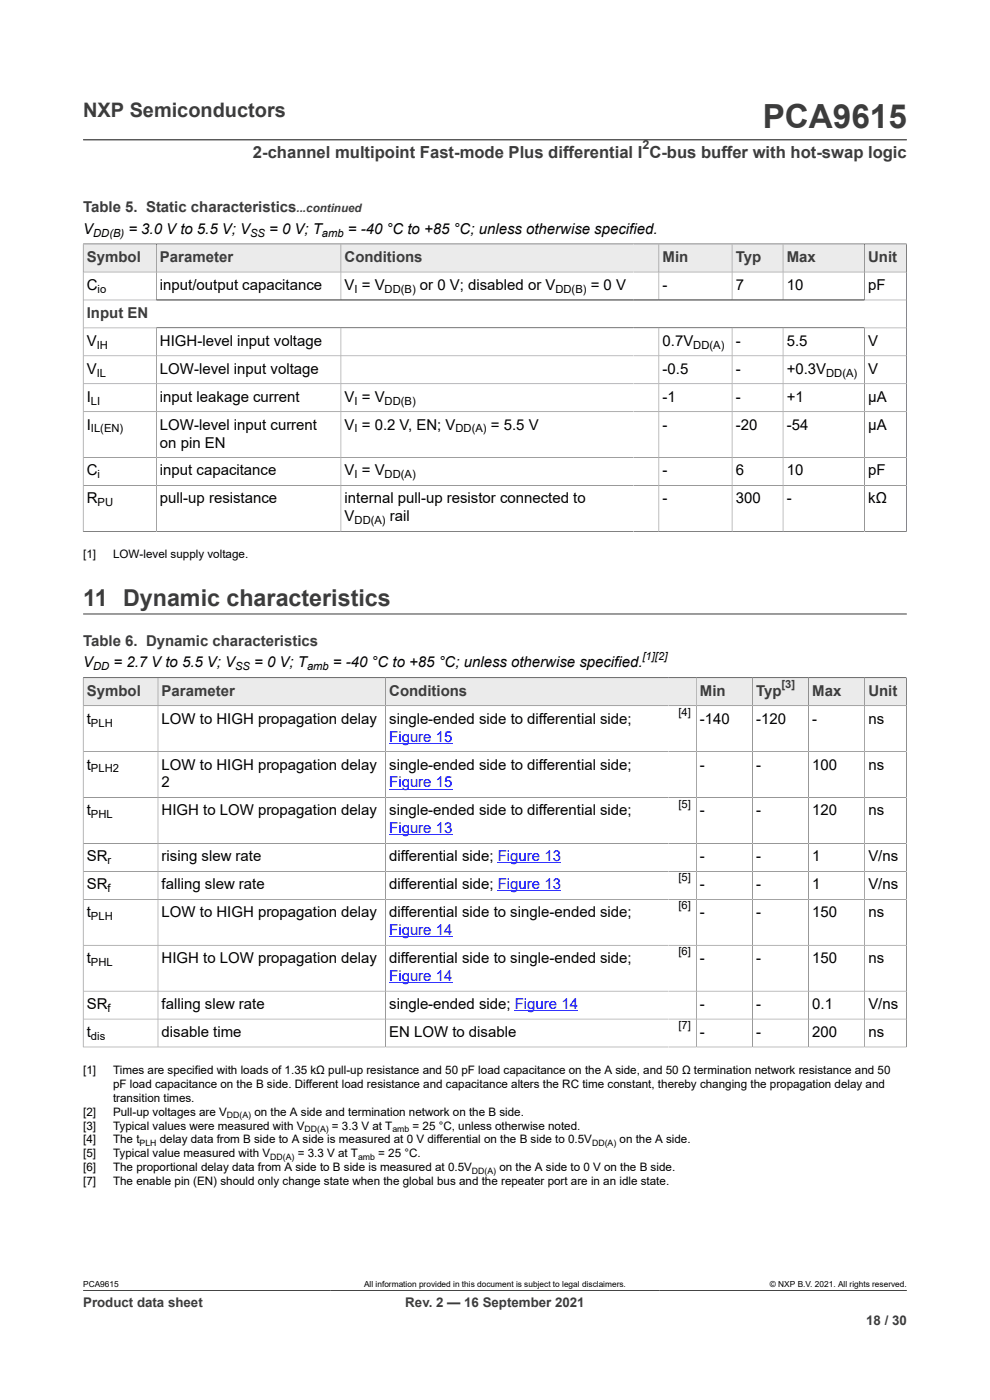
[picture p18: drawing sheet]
<svg xmlns="http://www.w3.org/2000/svg" width="210mm" height="297mm" viewBox="0 0 210 297" stroke-linecap="round" stroke-linejoin="round" font-family="sans-serif">
<defs><g id="words">
<text font-size="7.1" fill="#3c3c3c" x="161.8" y="27.2">PCA9615</text>
<text font-size="4.9" fill="#3c3c3c" x="17.6" y="128.5">11 Dynamic characteristics</text>
<text font-size="4.2" fill="#3c3c3c" x="17.6" y="24.8">NXP Semiconductors</text>
<text font-size="3.5" fill="#3c3c3c" x="53.6" y="33.5">2-channel multipoint Fast-mode Plus differential I C-bus buffer with hot-swap logic</text>
<g font-size="3.2" fill="#3c3c3c">
<text x="17.6" y="45.1">Table 5. Static characteristics</text>
<text x="18.4" y="55.6">Symbol</text>
<text x="33.9" y="55.6">Parameter</text>
<text x="73.1" y="55.6">Conditions</text>
<text x="140.5" y="55.6">Min</text>
<text x="156.1" y="55.6">Typ</text>
<text x="166.9" y="55.6">Max</text>
<text x="184.2" y="55.6">Unit</text>
<text x="18.4" y="67.4">Input EN</text>
<text x="17.6" y="137.1">Table 6. Dynamic characteristics</text>
<text x="18.4" y="147.6">Symbol</text>
<text x="34.3" y="147.6">Parameter</text>
<text x="82.6" y="147.6">Conditions</text>
<text x="148.5" y="147.6">Min</text>
<text x="160.4" y="147.6">Typ</text>
<text x="172.3" y="147.6">Max</text>
<text x="184.2" y="147.6">Unit</text>
</g>
<g font-size="3.2">
<text x="17.6" y="49.6">V</text>
<text x="27.2" y="49.6">= 3.0 V to 5.5 V; V</text>
<text x="57.1" y="49.6">= 0 V; T</text>
<text x="73.8" y="49.6">= -40 °C to +85 °C; unless otherwise specified.</text>
<text x="18.4" y="61.5">C</text>
<text x="33.9" y="61.5">input/output capacitance</text>
<text x="73.1" y="61.5">V = V</text>
<text x="89.1" y="61.5">or 0 V; disabled or V</text>
<text x="125.3" y="61.5">= 0 V</text>
<text x="140.5" y="61.5">-</text>
<text x="156.1" y="61.5">7</text>
<text x="166.9" y="61.5">10</text>
<text x="184.2" y="61.5">pF</text>
<text x="18.4" y="73.4">V</text>
<text x="33.9" y="73.4">HIGH-level input voltage</text>
<text x="140.5" y="73.4">0.7V</text>
<text x="156.1" y="73.4">-</text>
<text x="166.9" y="73.4">5.5</text>
<text x="184.2" y="73.4">V</text>
<text x="18.4" y="79.3">V</text>
<text x="33.9" y="79.3">LOW-level input voltage</text>
<text x="140.5" y="79.3">-0.5</text>
<text x="156.1" y="79.3">-</text>
<text x="166.9" y="79.3">+0.3V</text>
<text x="184.2" y="79.3">V</text>
<text x="18.4" y="85.2">I</text>
<text x="33.9" y="85.2">input leakage current</text>
<text x="73.1" y="85.2">V = V</text>
<text x="140.5" y="85.2">-1</text>
<text x="156.1" y="85.2">-</text>
<text x="166.9" y="85.2">+1</text>
<text x="184.2" y="85.2">μA</text>
<text x="18.4" y="91.1">I</text>
<text x="33.9" y="91.1">LOW-level input current</text>
<text x="33.9" y="94.9">on pin EN</text>
<text x="73.1" y="91.1">V = 0.2 V, EN; V</text>
<text x="104.1" y="91.1">= 5.5 V</text>
<text x="140.5" y="91.1">-</text>
<text x="156.1" y="91.1">-20</text>
<text x="166.9" y="91.1">-54</text>
<text x="184.2" y="91.1">μA</text>
<text x="18.4" y="100.9">C</text>
<text x="33.9" y="100.9">input capacitance</text>
<text x="73.1" y="100.9">V = V</text>
<text x="140.5" y="100.9">-</text>
<text x="156.1" y="100.9">6</text>
<text x="166.9" y="100.9">10</text>
<text x="184.2" y="100.9">pF</text>
<text x="18.4" y="106.8">R</text>
<text x="33.9" y="106.8">pull-up resistance</text>
<text x="73.1" y="106.8">internal pull-up resistor connected to</text>
<text x="140.5" y="106.8">-</text>
<text x="156.1" y="106.8">300</text>
<text x="166.9" y="106.8">-</text>
<text x="184.2" y="106.8">kΩ</text>
<text x="73.1" y="110.6">V</text>
<text x="82.7" y="110.6">rail</text>
<text x="17.6" y="141.6">V</text>
<text x="24.1" y="141.6">= 2.7 V to 5.5 V; V</text>
<text x="53.9" y="141.6">= 0 V; T</text>
<text x="70.6" y="141.6">= -40 °C to +85 °C; unless otherwise specified.</text>
<text x="18.4" y="153.5">t</text>
<text x="34.3" y="153.5">LOW to HIGH propagation delay</text>
<text x="82.6" y="153.5">single-ended side to differential side;</text>
<text x="148.5" y="153.5">-140</text>
<text x="160.4" y="153.5">-120</text>
<text x="172.3" y="153.5">-</text>
<text x="184.2" y="153.5">ns</text>
<text x="18.4" y="163.2">t</text>
<text x="34.3" y="163.2">LOW to HIGH propagation delay</text>
<text x="34.3" y="167.1">2</text>
<text x="82.6" y="163.2">single-ended side to differential side;</text>
<text x="148.5" y="163.2">-</text>
<text x="160.4" y="163.2">-</text>
<text x="172.3" y="163.2">100</text>
<text x="184.2" y="163.2">ns</text>
<text x="18.4" y="173">t</text>
<text x="34.3" y="173">HIGH to LOW propagation delay</text>
<text x="82.6" y="173">single-ended side to differential side;</text>
<text x="148.5" y="173">-</text>
<text x="160.4" y="173">-</text>
<text x="172.3" y="173">120</text>
<text x="184.2" y="173">ns</text>
<text x="18.4" y="182.7">SR</text>
<text x="34.3" y="182.7">rising slew rate</text>
<text x="82.6" y="182.7">differential side; Figure 13</text>
<text x="148.5" y="182.7">-</text>
<text x="160.4" y="182.7">-</text>
<text x="172.3" y="182.7">1</text>
<text x="184.2" y="182.7">V/ns</text>
<text x="18.4" y="188.6">SR</text>
<text x="34.3" y="188.6">falling slew rate</text>
<text x="82.6" y="188.6">differential side; Figure 13</text>
<text x="148.5" y="188.6">-</text>
<text x="160.4" y="188.6">-</text>
<text x="172.3" y="188.6">1</text>
<text x="184.2" y="188.6">V/ns</text>
<text x="18.4" y="194.6">t</text>
<text x="34.3" y="194.6">LOW to HIGH propagation delay</text>
<text x="82.6" y="194.6">differential side to single-ended side;</text>
<text x="148.5" y="194.6">-</text>
<text x="160.4" y="194.6">-</text>
<text x="172.3" y="194.6">150</text>
<text x="184.2" y="194.6">ns</text>
<text x="18.4" y="204.3">t</text>
<text x="34.3" y="204.3">HIGH to LOW propagation delay</text>
<text x="82.6" y="204.3">differential side to single-ended side;</text>
<text x="148.5" y="204.3">-</text>
<text x="160.4" y="204.3">-</text>
<text x="172.3" y="204.3">150</text>
<text x="184.2" y="204.3">ns</text>
<text x="18.4" y="214">SR</text>
<text x="34.3" y="214">falling slew rate</text>
<text x="82.6" y="214">single-ended side; Figure 14</text>
<text x="148.5" y="214">-</text>
<text x="160.4" y="214">-</text>
<text x="172.3" y="214">0.1</text>
<text x="184.2" y="214">V/ns</text>
<text x="18.4" y="220">t</text>
<text x="34.3" y="220">disable time</text>
<text x="82.6" y="220">EN LOW to disable</text>
<text x="148.5" y="220">-</text>
<text x="160.4" y="220">-</text>
<text x="172.3" y="220">200</text>
<text x="184.2" y="220">ns</text>
</g>
<g font-size="3.2" fill="#00f">
<text x="82.6" y="157.3">Figure 15</text>
<text x="82.6" y="167.1">Figure 15</text>
<text x="82.6" y="176.8">Figure 13</text>
<text x="82.6" y="198.4">Figure 14</text>
<text x="82.6" y="208.1">Figure 14</text>
</g>
<g font-size="2.8" fill="#3c3c3c">
<text x="17.6" y="277.3">Product data sheet</text>
<text x="86" y="277.3">Rev. 2 — 16 September 2021</text>
<text x="183.7" y="281">18 / 30</text>
</g>
<text font-size="2.6" fill="#3c3c3c" x="136.3" y="31.6">2</text>
<text font-size="2.5" fill="#3c3c3c" x="62.9" y="45.1">...continued</text>
<g font-size="2.5">
<text x="17.6" y="118.4">[1]</text>
<text x="24" y="118.4">LOW-level supply voltage.</text>
<text x="17.6" y="227.8">[1]</text>
<text x="24" y="227.8">Times are specified with loads of 1.35 kΩ pull-up resistance and 50 pF load capacitance on the A side, and 50 Ω termination network resistance and 50</text>
<text x="24" y="230.7">pF load capacitance on the B side. Different load resistance and capacitance alters the RC time constant, thereby changing the propagation delay and</text>
<text x="24" y="233.7">transition times.</text>
<text x="17.6" y="236.7">[2]</text>
<text x="17.6" y="239.6">[3]</text>
<text x="24" y="236.7">Pull-up voltages are V</text>
<text x="24" y="239.6">Typical values were measured with V</text>
<text x="54" y="236.7">on the A side and termination network on the B side.</text>
<text x="70.4" y="239.6">= 3.3 V at T</text>
<text x="87.5" y="239.6">= 25 °C, unless otherwise noted.</text>
<text x="17.6" y="242.6">[4]</text>
<text x="17.6" y="245.5">[5]</text>
<text x="24" y="242.6">The t</text>
<text x="24" y="245.5">Typical value measured with V</text>
<text x="33.9" y="242.6">delay data from B side to A side is measured at 0 V differential on the B side to 0.5V</text>
<text x="63.1" y="245.5">= 3.3 V at T</text>
<text x="80.2" y="245.5">= 25 °C.</text>
<text x="131.4" y="242.6">on the A side.</text>
<text x="17.6" y="248.5">[6]</text>
<text x="17.6" y="251.5">[7]</text>
<text x="24" y="248.5">The proportional delay data from A side to B side is measured at 0.5V</text>
<text x="24" y="251.5">The enable pin (EN) should only change state when the global bus and the repeater port are in an idle state.</text>
<text x="105.9" y="248.5">on the A side to 0 V on the B side.</text>
</g>
<g font-size="2.4">
<text x="19.8" y="50.2">DD(B)</text>
<text x="53.1" y="50.2">SS</text>
<text x="68.3" y="50.2">amb</text>
<text x="20.7" y="62.1">io</text>
<text x="75.2" y="62.1">I</text>
<text x="81.6" y="62.1">DD(B)</text>
<text x="117.8" y="62.1">DD(B)</text>
<text x="20.5" y="74">IH</text>
<text x="147.1" y="74">DD(A)</text>
<text x="20.5" y="79.9">IL</text>
<text x="175.3" y="79.9">DD(A)</text>
<text x="19.3" y="85.8">LI</text>
<text x="75.2" y="85.8">I</text>
<text x="81.6" y="85.8">DD(B)</text>
<text x="19.3" y="91.8">IL(EN)</text>
<text x="75.2" y="91.8">I</text>
<text x="96.6" y="91.8">DD(A)</text>
<text x="20.7" y="101.5">i</text>
<text x="75.2" y="101.5">I</text>
<text x="81.6" y="101.5">DD(A)</text>
<text x="20.7" y="107.4">PU</text>
<text x="75.2" y="111.2">DD(A)</text>
<text x="19.8" y="142.2">DD</text>
<text x="49.9" y="142.2">SS</text>
<text x="65.1" y="142.2">amb</text>
<text x="136.3" y="139.9">[1][2]</text>
<text x="19.3" y="154.1">PLH</text>
<text x="143.9" y="151.9">[4]</text>
<text x="19.3" y="163.9">PLH2</text>
<text x="19.3" y="173.6">PHL</text>
<text x="143.9" y="171.3">[5]</text>
<text x="22.8" y="183.3">r</text>
<text x="22.8" y="189.3">f</text>
<text x="143.9" y="187">[5]</text>
<text x="19.3" y="195.2">PLH</text>
<text x="143.9" y="192.9">[6]</text>
<text x="143.9" y="202.7">[6]</text>
<text x="19.3" y="204.9">PHL</text>
<text x="22.8" y="214.7">f</text>
<text x="19.3" y="220.6">dis</text>
<text x="143.9" y="218.3">[7]</text>
</g>
<text font-size="2.4" fill="#3c3c3c" x="165.8" y="145.9">[3]</text>
<g font-size="1.9">
<text x="48.1" y="237.1">DD(A)</text>
<text x="29.6" y="243.1">PLH</text>
<text x="64.6" y="240.1">DD(A)</text>
<text x="83.2" y="240.1">amb</text>
<text x="125.6" y="243.1">DD(A)</text>
<text x="57.3" y="246">DD(A)</text>
<text x="76" y="246">amb</text>
<text x="100.1" y="249">DD(A)</text>
</g>
<g font-size="1.8">
<text x="17.6" y="273.1">PCA9615</text>
<text x="77.2" y="273.1">All information provided in this document is subject to legal disclaimers.</text>
<text x="163.3" y="273.1">© NXP B.V. 2021. All rights reserved.</text>
</g>
</g></defs>
<path d="M17.6 29.7h174.8M17.6 51.8h174.7" fill="none" stroke="#3c3c3c" stroke-width=".21"/>
<path d="M17.7 51.9h15.4v5.7h-15.4z" fill="#ebebeb"/>
<path d="M17.6 51.8h15.6v5.9h-15.6z" fill="none" stroke="#3c3c3c" stroke-width=".21"/>
<path d="M33.2 51.9h39v5.7h-39z" fill="#ebebeb"/>
<path d="M33.2 51.8h39.1v5.9h-39.1z" fill="none" stroke="#3c3c3c" stroke-width=".21"/>
<path d="M72.4 51.9h62v5.7h-62z" fill="#ebebeb"/>
<path d="M134.4 51.8h-62.1v5.9h62.1" fill="none" stroke="#3c3c3c" stroke-width=".21"/>
<path d="M134.4 51.9h5.3v5.7h-5.3z" fill="#ebebeb"/>
<path d="M134.4 51.8h5.4v5.9h-5.4" fill="none" stroke="#3c3c3c" stroke-width=".21"/>
<path d="M139.8 51.9h15.4v5.7h-15.4z" fill="#ebebeb"/>
<path d="M139.8 51.8h15.5v5.9h-15.5z" fill="none" stroke="#3c3c3c" stroke-width=".21"/>
<path d="M155.4 51.9h10.6v5.7h-10.6z" fill="#ebebeb"/>
<path d="M155.3 51.8h10.8v5.9h-10.8z" fill="none" stroke="#3c3c3c" stroke-width=".21"/>
<path d="M166.2 51.9h17.1v5.7h-17.1z" fill="#ebebeb"/>
<path d="M166.1 51.8h17.3v5.9h-17.3z" fill="none" stroke="#3c3c3c" stroke-width=".21"/>
<path d="M183.5 51.9h8.7v5.7h-8.7z" fill="#ebebeb"/>
<g fill="none" stroke="#3c3c3c" stroke-width=".21">
<path d="M33.2 57.7v5.9M72.3 57.7v5.9M139.8 57.7v5.9M155.3 57.7v5.9M166.1 57.7v5.9M192.3 57.7h-174.7v55.1M17.6 63.6h174.7M17.6 69.6h174.7M17.6 75.5h174.7M33.2 69.6v43.1M72.3 69.6v43.1M139.8 69.6v43.1"/>
<path d="M155.3 69.6v43.1M166.1 69.6v43.1M183.4 69.6v43.1M183.4 63.6v-11.8h8.9v61M17.6 81.4h174.7M17.6 97.1h174.7M192.3 87.3h-174.7M17.6 112.7h174.8M17.6 103h174.7M17.6 130.3h174.8M17.6 143.8h174.7"/>
</g>
<path d="M17.7 143.9h15.7v5.8h-15.7z" fill="#ebebeb"/>
<path d="M17.6 143.8h15.9v5.9h-15.9z" fill="none" stroke="#3c3c3c" stroke-width=".21"/>
<path d="M33.6 143.9h48.1v5.8h-48.1z" fill="#ebebeb"/>
<path d="M33.5 143.8h48.3v5.9h-48.3z" fill="none" stroke="#3c3c3c" stroke-width=".21"/>
<path d="M81.9 143.9h59.9v5.8h-59.9z" fill="#ebebeb"/>
<path d="M141.8 143.8h-60v5.9h60" fill="none" stroke="#3c3c3c" stroke-width=".21"/>
<path d="M141.8 143.9h5.8v5.8h-5.8z" fill="#ebebeb"/>
<path d="M141.8 143.8h5.9v5.9h-5.9" fill="none" stroke="#3c3c3c" stroke-width=".21"/>
<path d="M147.8 143.9h11.7v5.8h-11.7z" fill="#ebebeb"/>
<path d="M147.7 143.8h11.9v5.9h-11.9z" fill="none" stroke="#3c3c3c" stroke-width=".21"/>
<path d="M159.7 143.9h11.7v5.8h-11.7z" fill="#ebebeb"/>
<path d="M159.6 143.8h11.9v5.9h-11.9z" fill="none" stroke="#3c3c3c" stroke-width=".21"/>
<path d="M171.6 143.9h11.7v5.8h-11.7z" fill="#ebebeb"/>
<path d="M171.5 143.8h11.9v5.9h-11.9z" fill="none" stroke="#3c3c3c" stroke-width=".21"/>
<path d="M183.5 143.9h8.7v5.8h-8.7z" fill="#ebebeb"/>
<g fill="none" stroke="#3c3c3c" stroke-width=".21">
<path d="M33.5 149.7v72.4M81.8 149.7v72.4M147.7 149.7v72.4M159.6 149.7v72.4M171.5 149.7v72.4M192.3 149.7h-174.7v72.5M192.3 159.5h-174.7M17.6 178.9h174.7M192.3 169.2h-174.7M17.6 190.8h174.7M192.3 184.9h-174.7M17.6 210.3h174.7"/>
<path d="M17.6 216.2h174.7M192.3 200.5h-174.7M17.6 222.1h174.7M183.4 222.1v-78.3h8.9v78.4M17.6 273.8h174.8"/>
</g>
<path d="M82.6 157.7h13.4M82.6 167.4h13.4M82.6 177.1h13.4M82.6 198.7h13.4M105.6 183.1h13.4M105.6 189h13.4M82.6 208.5h13.4M109.2 214.4h13.4" fill="none" stroke="#00f" stroke-width=".21"/>
<use href="#words"/>
</svg>
